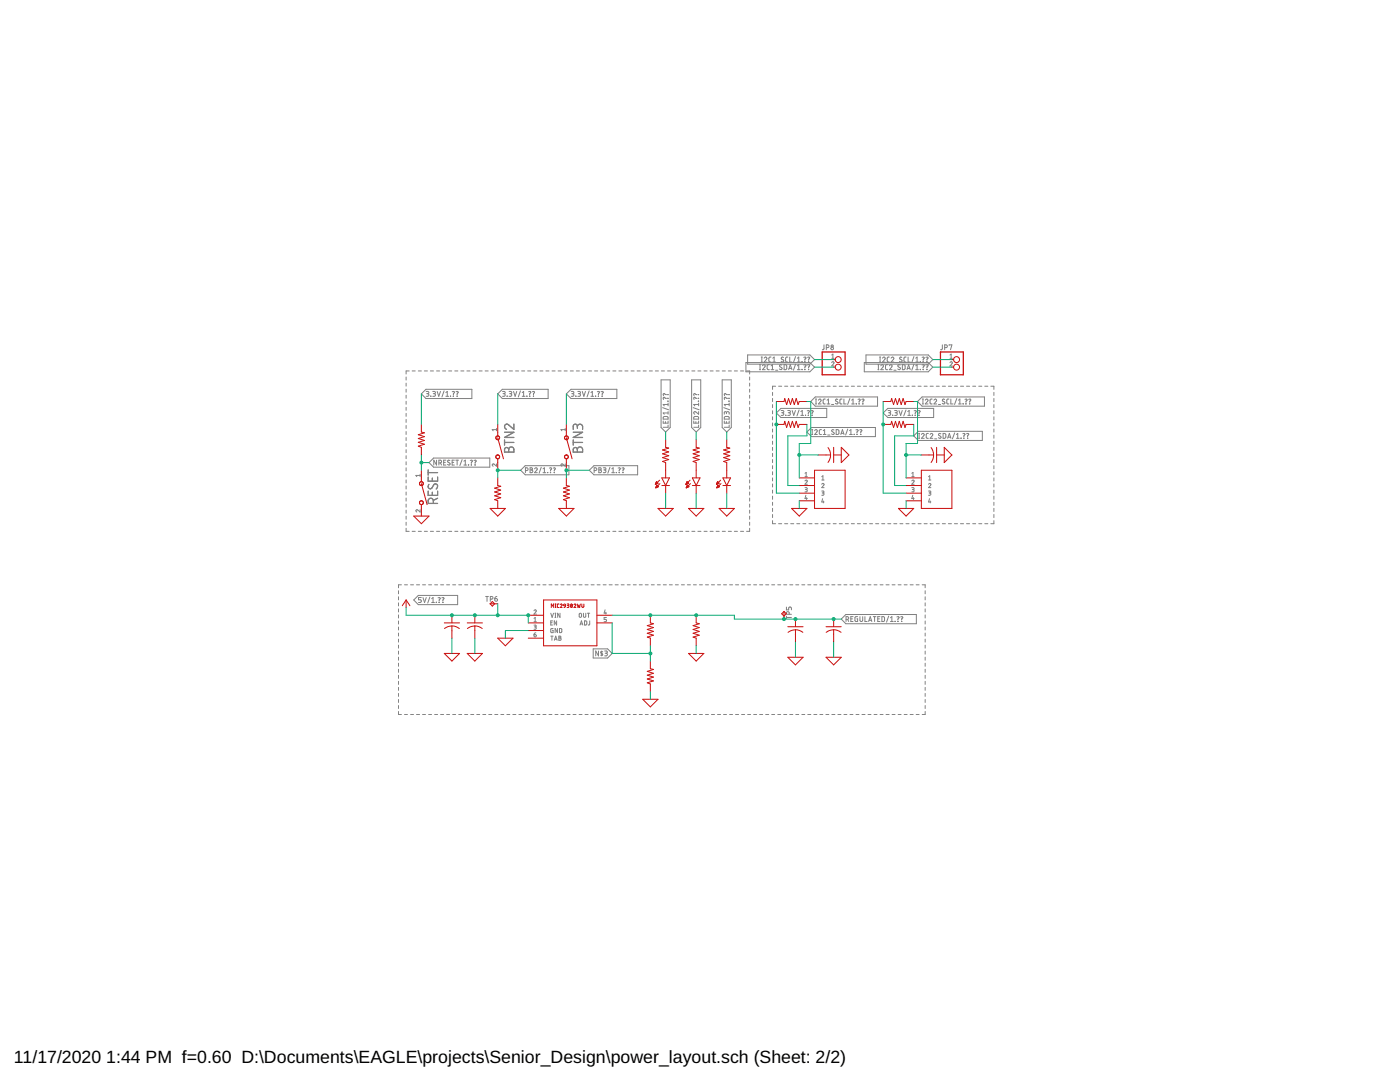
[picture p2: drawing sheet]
<svg xmlns="http://www.w3.org/2000/svg" width="279mm" height="216mm" viewBox="0 0 279 216" stroke-linecap="round" stroke-linejoin="round" font-family="sans-serif">
<defs><g id="words">
<g font-size="3.5">
<text x="2.8" y="212.1">11/17/2020</text>
<text x="21.2" y="212.1">1:44 PM f=0.60 D:\Documents\EAGLE\projects\Senior_Design\power_layout.sch (Sheet: 2/2)</text>
</g>
</g></defs>
<g fill="none" stroke="#808080" stroke-width=".2">
<path d="M81 75.2v.6M81 76.5v.5M81 77.7v.6M81 78.9v.6M81.7 74h-.7v.6M82.3 74h.6M83.5 74h.6M84.1 78.6l.9-.9h9.2v1.8h-9.2zM84.7 74h.6M85 78.1h.5l.1 .2-.1 .2h-.3M85.3 78.5l.3 .3-.1 .2-.5 .1M85.9 74h.6"/>
<path d="M86 79.1h.1M86.4 78.1h.4l.1 .2-.1 .2h-.3M86.6 78.5l.3 .3-.1 .2-.4 .1M87.1 74h.6M87.2 78.1l.4 1 .3-1M88.3 74h.6M88.6 78l-.4 1.2M89 79.1h.5M89 78.3l.3-.2v1M89.5 74h.6M89.9 79.1h.1M90.3 78.2h.4l-.2 .6"/>
<path d="M90.4 79.1h.1M90.8 74h.6M91 78.2h.4l-.2 .6M91.2 79.1h.1M92 74h.6M93.2 74h.6M94.4 74h.6M95.6 74h.6M96.8 74h.6M98 74h.6M99.3 74h.6M99.3 78.6l.9-.9h9.2v1.8h-9.2z"/>
<path d="M100.3 78.1l.5 .1v.2l-.2 .1M100.4 78.5h.2M100.5 74h.6M100.6 78.5l.2 .2v.3l-.5 .1M101.2 79.1h.1M101.6 78.1h.4l.2 .2-.5 .2M101.7 74h.6M101.9 78.5l.2 .2v.3l-.5 .1M102.5 78.1l.3 1 .3-1M102.9 74h.6M103.9 78l-.5 1.2M104.1 74h.6"/>
<path d="M104.2 79.1h.6M104.2 78.3l.3-.2v1M105.1 79.1h.1M105.3 74h.6M105.5 78.2h.4l-.2 .6M105.7 79h.1M106.3 78.2h.4l-.2 .6M106.4 79.1h.1M106.4 79h.1M106.4 79v.1M106.5 74h.6M107.7 74h.7"/>
<path d="M108.9 74h.7M110.2 74h.6M111.4 74h.6M112.6 74h.6M113 78.6l1-.9h9.1v1.8h-9.1zM113.8 74h.6M114 78.1l.5 .1v.2l-.4 .1M114.3 78.5l.2 .2v.3l-.5 .1M114.9 79.1h.1M115 74h.6M115.3 78.1l.5 .1v.2l-.4 .1M115.6 78.5l.2 .2v.3l-.5 .1"/>
<path d="M116.2 78.1l.3 1 .3-1M116.2 74h.6M117.5 74h.6M117.6 78l-.4 1.2M117.9 79.1h.6M117.9 78.3l.3-.2v1M118.7 74h.6M118.9 79h.1M119.2 78.2h.4l-.2 .6M119.4 79h.1M119.9 74h.6M120 78.2h.4l-.2 .6"/>
<path d="M120.1 79.1h.1M121.1 74h.6M122.3 74h.6M123.5 74h.6M124.7 74h.6M125.9 74h.7M127.1 74h.7M128.4 74h.6M129.6 74h.6M130.8 74h.6M131.9 75.8h1.9v9.5l-1 .9-.9-.9zM132 74h.6"/>
<path d="M133 79.5l-.6-.2v.4M133 78.7l-.6-.2v.5M133.2 74h.6M133.3 79.5h.1M133.3 78.7h.1M134.4 74h.6M135.6 74h.6M136.9 74h.6M138 75.8h1.8v9.5l-.9 .9-.9-.9zM138.1 74h.6M139.1 79.5l-.6-.2v.4M139.1 78.7l-.6-.2v.5"/>
<path d="M139.3 74h.6M139.4 79.5h.1M139.4 78.7h.1M140.5 74h.6M141.7 74h.6M142.9 74h.6M144.1 75.8h1.8v9.5l-.9 .9-.9-.9zM144.1 74h.7M145.2 79.5l-.6-.2v.4M145.2 78.7l-.6-.2v.5M145.4 74h.6M145.5 78.7h.1"/>
<path d="M145.5 79.5h.1M146.6 74h.6M147.8 74h.6M148.9 72.3h12.7l1 1-1 .9h-12.7zM149 74h.6v.6M149.2 70.8h12.4l1 1-1 .9h-12.4zM149.6 75.2v.6M149.6 76.5v.5M149.6 77.7v.6M149.6 78.9v.6M151.6 73.8h.2M151.6 72.8h.2"/>
<path d="M151.7 72.8v1M151.9 72.2h.2M151.9 71.2h.2M152 71.2v1M152.2 73a.27 .27 0 0 1 .3-.2 .27 .27 0 0 1 .1 .4l-.4 .6h.5M152.5 71.5a.27 .27 0 0 1 .4-.2 .27 .27 0 0 1 .1 .4l-.5 .5h.6M153.5 72.8h-.3l-.1 .2v.6l.4 .2M153.9 71.2l-.3 .1-.2 .2 .1 .6 .4 .1M153.9 73l.3-.2v1M153.9 73.8h.5M154.2 78.3v.6M154.2 79.5v.6"/>
<path d="M154.2 72.2h.6M154.2 71.5l.3-.3v1M154.8 77.1h-.6v.6M154.8 73.9h.4M155.4 77.1h.6M156 72.9l-.2-.1-.2 .2 .5 .4v.2l-.2 .2-.4-.2M156.4 71.3l-.3-.1-.2 .3 .5 .4v.2l-.2 .1-.3-.1M156.5 72.8l.5 .1v.6l-.2 .2-.3 .1zM156.6 77.1h.6M157.2 71.2l-.3 .1-.1 .2v.6l.4 .1M157.4 73.8l.3-1 .4 1M157.5 73.5h.5"/>
<path d="M157.6 71.2v1h.4M157.8 77.1h.6M158.8 72.7l-.5 1.2M158.8 71.1l-.5 1.2M159 77.1h.6M159.1 73.8h.6M159.1 73l.3-.2v1M159.1 71.5l.3-.3v1M159.1 72.2h.6M160 73.8h.1M160 72.2h.1M160.2 77.1h.6"/>
<path d="M160.4 72.8l.4 .1-.2 .5M160.4 71.3h.4l-.2 .6M160.6 73.8h.1M160.7 72.2h.1M161.2 72.8l.4 .1-.2 .5M161.2 71.3h.4l-.2 .6M161.4 73.8h.1M161.4 72.2h.1M161.4 77.1h.7M162.6 77.1h.7M162.8 79.6h.2M162.9 79.6v1"/>
<path d="M163.3 79.9a.26 .26 0 0 1 .4-.3 .26 .26 0 0 1 .1 .5l-.5 .5h.6M163.9 77.1h.6M164.4 68.8v.9l-.3 .1M164.7 79.6l-.3 .1-.1 .2v.6l.4 .1M164.9 69.4l.4-.1 .1-.4-.5-.1v1M165.1 77.1h.6M165.1 79.9l.2-.3v1M166 72.4l.1-.2 .3 .1v.2l-.4 .5h.5M166 71.5h.5M166 70.8l.2-.1v.8M166.3 77.1h.6M167.2 79.7l-.2-.1-.3 .3 .5 .3v.3l-.2 .1-.3-.1"/>
<path d="M167.5 77.1h.6M168 79.6l-.3 .1-.1 .2v.6l.4 .1M168.4 79.6v1h.5M168.7 77.1h.6M169.6 79.5l-.4 1.2M169.9 77.1h.6M170 79.9l.2-.3v1M171.1 77.1h.6M171.2 79.7h.4l-.2 .6M172 79.7h.4l-.2 .6M172.3 77.1h.6M172.5 72.3h12.8l.9 1-.9 .9h-12.8z"/>
<path d="M172.8 70.8h12.5l.9 1-.9 .9h-12.5zM173.5 77.1h.6M174.8 77.1h.6M175.2 73.8h.2M175.2 72.8h.2M175.3 72.8v1M175.5 72.2h.2M175.5 71.2h.2M175.6 71.2v1M175.8 73a.26 .26 0 0 1 .4-.2 .26 .26 0 0 1 0 .4l-.4 .6h.5M176 77.1h.6M176.1 71.5a.27 .27 0 0 1 .4-.2 .27 .27 0 0 1 .1 .4l-.5 .5h.6"/>
<path d="M177.1 72.8h-.3l-.1 .2v.6l.4 .2M177.2 77.1h.6M177.5 71.2l-.3 .1-.1 .2v.6l.4 .1M177.5 73a.27 .27 0 0 1 .4-.2 .27 .27 0 0 1 .1 .4l-.5 .6h.5M177.8 71.5a.27 .27 0 0 1 .4-.2 .27 .27 0 0 1 .1 .4l-.5 .5h.6M178.4 77.1h.6M178.4 73.9h.4M179.6 77.1h.6M179.6 72.9l-.2-.1-.2 .2 .4 .3 .1 .3-.2 .2-.3-.2M180 71.3l-.3-.1-.2 .3 .5 .4v.2l-.2 .1-.3-.1M180.1 72.8l.5 .1v.6l-.1 .2-.4 .1zM180.8 77.1h.6"/>
<path d="M180.8 71.2l-.3 .1-.1 .2v.6l.4 .1M181 73.8l.3-1 .4 1M181.1 73.5h.5M181.2 71.2v1h.5M182 77.1h.6M182.4 72.7l-.4 1.2M182.4 71.1l-.4 1.2M182.8 73.8h.5M182.8 73l.2-.2v1M182.8 71.5l.2-.3v1M182.8 72.2h.5M183.2 77.1h.6"/>
<path d="M183.6 73.8h.1M183.6 72.2h.1M184 72.8l.4 .1-.2 .5M184 71.3h.4l-.2 .6M184 79.2h12.5v1.8h-12.5l-.9-.9zM184.1 79.6h.2M184.2 79.6v1M184.2 73.8h.1M184.3 72.2h.1M184.4 77.1h.6M184.7 79.9a.27 .27 0 0 1 .3-.3 .27 .27 0 0 1 .1 .5l-.4 .5h.5M184.8 72.8l.4 .1-.2 .5"/>
<path d="M184.8 71.3h.4l-.2 .6M185 73.8h.1M185 72.2h.1M185.6 77.1h.6M186 79.6l-.3 .1-.1 .2v.6l.4 .1M186.4 79.9a.26 .26 0 0 1 .4-.3 .26 .26 0 0 1 0 .5l-.4 .5h.5M186.9 77.1h.6M188.1 68.8v.8l-.1 .2h-.3M188.1 77.1h.6M188.5 69.4l.5-.1v-.4l-.5-.1v1M188.5 79.7l-.2-.1-.2 .3 .5 .4v.2l-.2 .1-.4-.1M189.3 77.1h.6"/>
<path d="M189.4 79.6l-.3 .1-.1 .2v.6l.4 .1M189.4 68.9v-.1h.6l-.3 1M189.6 72.4a.23 .23 0 0 1 .3-.2 .23 .23 0 0 1 .1 .4l-.4 .4h.5M189.6 70.8l.2-.1v.8M189.6 71.5h.5M189.8 79.6v1h.4M190.5 77.1h.6M190.9 79.5l-.4 1.2M191.3 79.9l.3-.3v1M191.7 77.1h.6M192.6 79.7h.4l-.2 .6M192.9 77.1h.6"/>
<path d="M193.3 79.7h.4l-.2 .6M194.1 77.1h.6M195.3 77.1h.6M196.5 77.1h.6M197.7 77.1h.7v.6M198.4 78.3v.6M198.4 79.5v.6M81 80.1v.6M81 81.3v.6M81 82.5v.6M81 83.7v.6M81 84.9v.6"/>
<path d="M81 86.1v.6M81 87.3v.6M81 88.5v.6M81 89.7v.6M81 90.9v.6M81 92.1v.7M81 93.3v.7M81 94.6v.6M81 95.8v.6M81 97v.6M81 98.2v.6M81 99.4v.6"/>
<path d="M83.8 94.9h-.8l.2 .2M83.8 94.6v.5M85.6 92.3l.9-.9h11.2v1.8h-11.2zM87.1 91.8v1l-.5-1v1M87.6 92.4l.5-.1v-.4l-.5-.1v1M87.9 92.4l.2 .4M88.5 92.3h.4M89 91.8h-.5v1h.5M89.8 91.9l-.4-.1-.1 .2 .5 .5v.2l-.2 .1-.3-.1M90.2 92.3h.4M90.7 91.8h-.5v1h.5M91 91.8h.5"/>
<path d="M91.2 91.8v1M92.2 91.7l-.4 1.2M92.6 92.8h.5M92.6 92l.3-.2v1M93.5 92.8h.1M93.9 91.9h.4l-.2 .6M94 92.8h.1M94.6 91.9h.4l-.2 .6M94.8 92.8h.1M99.1 92.6v.4l-.5-.4a.23 .23 0 0 0-.3 .1 .23 .23 0 0 0 .1 .3M99.1 85.7h-.9l.2 .3M99.1 85.5v.5"/>
<path d="M104.8 92.9h8.7v1.8h-8.7l-.9-.9zM104.9 93.9l.4-.1v-.3l-.4-.2v1M105.8 93.3l.5 .2v.2l-.2 .1 .2 .2-.1 .3h-.4zM105.8 93.8h.3M106.7 93.6a.27 .27 0 0 1 .4-.2 .27 .27 0 0 1 0 .4l-.4 .5h.5M108 93.2l-.4 1.2M108.4 94.3h.5M108.4 93.6l.2-.3v1M109.3 94.3h.1M109.6 93.4h.5l-.2 .6M109.8 94.3h.1M109.9 94.3h.1"/>
<path d="M110.4 93.4h.4l-.2 .6M110.6 94.3h.1M112.8 92.6v.4l-.5-.4a.23 .23 0 0 0-.3 .1 .23 .23 0 0 0 .1 .3M112.8 85.7h-.8l.1 .3M112.8 85.5v.5M117.6 93.8l.9-.9h8.8v1.8h-8.8zM118.6 93.9l.5-.1v-.3l-.5-.2v1M119.5 93.3l.5 .2v.2l-.2 .1 .2 .2-.1 .3h-.4zM119.5 93.8h.3M120.4 93.3l.4 .1 .1 .2-.1 .1-.3 .1M120.7 93.8l.2 .1v.3l-.5 .1M121.7 93.2l-.4 1.2"/>
<path d="M122.1 94.3h.5M122.1 93.6l.3-.3v1M123 94.3h.1M123.4 93.4h.4l-.2 .6M123.5 94.3h.1M123.6 94.3h.1M124.1 93.4h.4l-.2 .6M124.3 94.3h.1M124.4 94.3h.1M132.2 81.3l1.2 .5M132.4 84v.4h.9v-.4M132.4 83.2h.8l.1 .4h-.9z"/>
<path d="M132.8 84.1v.3M133.3 80.1h.1M133.3 84.8v.5h-.9M133.3 80.7h-.9l.2 .3M133.3 80.4v.6M133.3 82.1v.6M133.3 82.4h-.9l.2 .3M138.3 81.3l1.2 .5M138.5 84v.4h.9v-.4M138.5 83.2h.8l.1 .4h-.9zM138.9 84.1v.3M139.4 80.1h.1"/>
<path d="M139.4 82.1v.6l-.5-.5a.26 .26 0 0 0-.5 .1 .26 .26 0 0 0 .3 .4M139.4 84.8v.5h-.9M139.4 80.7h-.9l.2 .3M139.4 80.4v.6M144.4 81.3l1.2 .5M144.5 84v.4h1v-.4M144.6 83.2h.8l.1 .4h-1zM145 82.4l.3-.3 .2 .2v.4M145 82.5l-.1-.3-.2-.1-.2 .6M145 84.1v.3M145.5 80h.1M145.5 84.8v.5h-1"/>
<path d="M145.5 80.4v.6M145.5 80.7h-1l.3 .3M149.6 80.1v.6M149.6 81.3v.6M149.6 82.5v.6M149.6 83.7v.6M149.6 84.9v.6M149.6 86.1v.6M149.6 87.3v.6M149.6 88.5v.6M149.6 89.7v.6M149.6 90.9v.6"/>
<path d="M149.6 92.1v.7M149.6 93.3v.7M149.6 94.6v.6M149.6 95.8v.6M149.6 97v.6M149.6 98.2v.6M149.6 99.4v.6M154.2 80.7v.6M154.2 82v.6M154.2 83.2v.6M154.2 84.4v.6M154.2 85.6v.6"/>
<path d="M154.2 86.8v.6M154.2 88v.7M154.2 89.3v.6M154.2 90.5v.6M154.2 91.7v.6M154.2 92.9v.6M154.2 94.1v.6M154.2 95.4v.6M154.2 96.6v.6M154.2 97.8v.6M154.2 99v.6M155.9 81.5h9.1v1.8h-9.1l-1-.9z"/>
<path d="M155.9 81.9l.4 .1 .1 .1-.1 .2-.3 .1M156.2 82.4l.2 .1v.3l-.5 .1M156.8 82.9h.1M157.2 81.9l.4 .1 .2 .1-.2 .2-.3 .1M157.5 82.4l.2 .1v.3l-.5 .1M158.1 81.9l.3 1 .3-1M159.5 81.8l-.5 1.2M159.8 82.1l.3-.2v1M159.8 82.9h.6M160.7 96l.1-.2 .3 .1v.2l-.4 .5h.4M160.7 97.3h.2l.2 .2-.1 .2h-.3M160.7 94.4l.2-.1v.8"/>
<path d="M160.7 95.1h.4M160.7 82.9h.1M160.8 98.8l-.1 .7h.4M160.9 97.7l.2 .1v.2l-.4 .1M161 99.3v.4M161 86.2l.9-.9h12.8v1.8h-12.8zM161.1 82h.4l-.2 .6M161.4 82.8h.1M161.8 80.1l.9-.9h12.4v1.8h-12.4zM161.9 82h.4l-.2 .6M162 85.7h.2M162 86.7h.2"/>
<path d="M162.1 82.8h.1M162.1 85.7v1M162.6 85.9a.26 .26 0 0 1 .4-.2 .26 .26 0 0 1 0 .5l-.4 .5h.5M162.8 80.6h.2M163.9 85.7l-.3 .1-.1 .1v.7l.4 .1M164 96.6a.22 .22 0 0 1 .3-.1 .22 .22 0 0 1 .1 .3l-.4 .5h.5M164 98h.4l.1 .2-.1 .1-.3 .1M164 95.1l.2-.2v.9M164 95.8h.5M164.2 99.5l-.2 .7h.5M164.2 98.4l.2 .1v.2l-.4 .1M164.3 86.7h.5"/>
<path d="M164.3 85.9l.3-.2v1M164.3 100v.4M165.1 80.6h.5M165.2 86.8h.4M165.9 80.7h.5M166.4 85.8l-.2-.1-.2 .2 .5 .5v.2l-.2 .1-.4-.1M166.9 85.7l.5 .2v.5l-.1 .3h-.4zM167.8 86.7l.3-1 .3 1M167.9 86.5h.5M169.2 85.6l-.4 1.2M169.5 86.7h.6M169.5 85.9l.3-.2v1"/>
<path d="M170 80.6h.5M170.5 86.7h.1M170.8 85.8h.4l-.2 .6M170.9 80.6h.1M171 86.7h.1M171.4 80.6h.1M171.6 85.8h.4l-.2 .6M171.8 86.7h.1M172.2 80.6h.1M176.3 82.4l.9-.9h9.1v1.8h-9.1zM177.2 81.9l.5 .1v.3l-.4 .1M177.5 82.4l.2 .1v.3l-.5 .1"/>
<path d="M178.1 82.9h.1M178.5 81.9l.5 .1v.3l-.4 .1M178.8 82.4l.2 .1v.3l-.5 .1M179.4 81.9l.3 1 .4-1M180.8 81.8l-.4 1.2M181.2 82.9h.5M181.2 82.1l.2-.2v1M182 96a.23 .23 0 0 1 .3-.2 .23 .23 0 0 1 .1 .4l-.4 .4h.4M182 97.3l.4 .1v.3h-.3M182 95.1h.4M182 94.4l.2-.1v.8M182.1 82.9h.1"/>
<path d="M182.2 98.8l-.2 .7h.4M182.2 97.7l.2 .1v.2l-.4 .1M182.3 99.3v.4M182.4 87l.9-.9h12.7v1.8h-12.7zM182.4 82h.4l-.2 .6M182.6 82.9h.1M183.2 82h.4l-.2 .6M183.3 87.5h.2M183.3 86.5h.2M183.4 82.8h.1M183.4 86.5v1M183.9 86.7a.27 .27 0 0 1 .4-.2 .27 .27 0 0 1 .1 .4l-.5 .6h.5"/>
<path d="M184.1 80.6h.2M185.3 86.5h-.3l-.2 .2 .1 .7 .4 .1M185.3 96.6a.23 .23 0 0 1 .3-.1 .23 .23 0 0 1 .1 .3l-.4 .5h.5M185.3 98l.5 .1-.1 .2-.3 .1M185.3 95.8h.5M185.3 95.1l.2-.2v.9M185.5 99.5l-.2 .7h.5M185.5 98.4l.3 .1v.2l-.5 .1M185.6 86.7a.26 .26 0 0 1 .4-.2 .26 .26 0 0 1 .1 .4l-.5 .6h.6M185.7 100v.4M186.5 87.6h.4M187.3 80.7h.4"/>
<path d="M187.8 86.6l-.3-.1-.2 .2 .5 .4v.3l-.2 .1-.3-.2M188.2 86.5l.5 .2 .1 .5-.2 .2-.4 .1zM189.1 87.5l.4-1 .3 1M189.2 87.2h.5M190.5 86.4l-.4 1.2M190.9 87.5h.5M190.9 86.7l.2-.2v1M191.3 80.6h.5M191.8 87.5h.1M192.2 86.6h.4l-.2 .5M192.2 80.6h.1M192.3 87.5h.1"/>
<path d="M192.7 80.6h.1M192.9 86.6h.4l-.2 .5M193.1 87.5h.1M193.5 80.6h.1M198.4 80.7v.6M198.4 82v.6M198.4 83.2v.6M198.4 84.4v.6M198.4 85.6v.6M198.4 86.8v.6M198.4 88v.7M198.4 89.3v.6"/>
<path d="M198.4 90.5v.6M198.4 91.7v.6M198.4 92.9v.6M198.4 94.1v.6M198.4 95.4v.6M198.4 96.6v.6M198.4 97.8v.6M198.4 99v.6M79.5 117.9v.6M79.5 119.1v.6M80.1 116.7h-.6v.6M80.7 116.7h.6"/>
<path d="M81 100.6v.6M81 101.8v.6M81 103v.6M81 104.2v.6M81 105.4v.6h.7M81.9 116.7h.6M82.3 106h.6M82.6 119.7l.9-.9h7.8v1.8h-7.8zM83.1 116.7h.6M83.5 106h.6M83.8 101.7v.5l-.4-.4a.23 .23 0 0 0-.4 0 .23 .23 0 0 0 .2 .4M84.1 119.2h-.6v.5h.5l.1 .2-.1 .3h-.5"/>
<path d="M84.3 116.7h.6M84.4 119.2l.3 1 .4-1M84.7 106h.6M85.5 116.7h.6M85.8 119.1l-.4 1.2M85.9 106h.6M86.1 119.5l.3-.3v1M86.7 116.7h.6M87.1 106h.6M87.4 119.3h.4l-.1 .6M87.9 116.7h.6M88.2 119.3h.4l-.2 .6"/>
<path d="M88.3 106h.6M89.1 116.7h.6M89.5 106h.6M90.3 116.7h.6M90.8 106h.6M91.5 116.7h.6M92 106h.6M92.7 116.7h.6M93.2 106h.6M93.9 116.7h.7M94.4 106h.6M95.1 116.7h.6"/>
<path d="M95.6 106h.6M96.4 116.7h.5M96.8 106h.6M96.9 119h.6M97.2 119v1M97.5 116.7h.6M97.9 119.5l.4-.1v-.3l-.4-.1v1M98 106h.6M98.7 119.4h.4a.27 .27 0 0 1 .2 .3 .27 .27 0 0 1-.3 .3 .27 .27 0 0 1-.3-.3zM98.7 116.7h.7M99.2 119l-.3 .1-.2 .3M99.3 106h.6"/>
<path d="M99.9 116.7h.6M100.5 106h.6M101.2 116.7h.5M101.7 106h.6M102.3 116.7h.7M102.9 106h.6M103.5 116.7h.7M104.1 106h.6M104.8 116.7h.5M105.3 106h.6M106 116.7h.6M106.5 106h.6"/>
<path d="M107.1 116.7h.7M107.7 106h.7M108.4 116.7h.6M108.9 106h.7M109.6 116.7h.6M110.2 106h.6M110.8 116.7h.6M111.4 106h.6M112 116.7h.6M112.6 106h.6M113.2 116.7h.6M113.8 106h.6"/>
<path d="M114.4 116.7h.6M115 106h.6M115.6 116.7h.6M116.2 106h.6M116.8 116.7h.6M117.5 106h.6M118 116.7h.6M118.7 106h.6M119.2 116.7h.6M119.9 106h.6M120.4 116.7h.6M121.1 106h.6"/>
<path d="M121.6 116.7h.6M122.3 106h.6M122.8 116.7h.6M123.5 106h.6M124 116.7h.6M124.7 106h.6M125.2 116.7h.6M125.9 106h.7M126.4 116.7h.6M127.1 106h.7M127.6 116.7h.6M128.4 106h.6"/>
<path d="M128.8 116.7h.6M129.6 106h.6M130 116.7h.6M130.8 106h.6M131.2 116.7h.6M132 106h.6M132.4 116.7h.6M133.2 106h.6M133.6 116.7h.6M134.4 106h.6M134.8 116.7h.6M135.6 106h.6"/>
<path d="M136 116.7h.6M136.9 106h.6M137.2 116.7h.6M138.1 106h.6M138.4 116.7h.6M139.3 106h.6M139.6 116.7h.6M140.5 106h.6M140.8 116.7h.6M141.7 106h.6M142 116.7h.6M142.9 106h.6"/>
<path d="M143.2 116.7h.6M144.1 106h.7M144.4 116.7h.6M145.4 106h.6M145.6 116.7h.6M146.6 106h.6M146.8 116.7h.6M147.8 106h.6M148 116.7h.6M149.2 116.7h.6M149.6 100.6v.6M149.6 101.8v.6"/>
<path d="M149.6 103v.6M149.6 104.2v.6M149.6 105.4v.6h-.6M150.4 116.7h.6M151.6 116.7h.6M152.8 116.7h.6M154 116.7h.6M154.2 100.2v.6M154.2 101.4v.7M154.2 102.7v.6M154.2 103.9v.6h.6M155.2 116.7h.6"/>
<path d="M155.4 104.5h.6M156.4 116.7h.6M156.6 104.5h.6M157.6 116.7h.6M157.8 104.5h.6M158.8 116.7h.6M159 104.5h.6M160 116.7h.6M160.2 104.5h.6M161.2 116.7h.6M161.4 104.5h.7M162.4 116.7h.6"/>
<path d="M162.6 104.5h.7M163.6 116.7h.6M163.9 104.5h.6M164.8 116.7h.6M165.1 104.5h.6M166 116.7h.6M166.3 104.5h.6M167.2 116.7h.6M167.5 104.5h.6M168.4 116.7h.6M168.7 104.5h.6M169.6 116.7h.6"/>
<path d="M169.9 104.5h.6M170.8 116.7h.6M171.1 104.5h.6M172 116.7h.6M172.3 104.5h.6M173.2 116.7h.6M173.5 104.5h.6M174.4 116.7h.6M174.8 104.5h.6M175.6 116.7h.6M176 104.5h.6M176.8 116.7h.6"/>
<path d="M177.2 104.5h.6M178 116.7h.6M178.4 104.5h.6M179.2 116.7h.6M179.6 104.5h.6M180.4 116.7h.6M180.8 104.5h.6M181.6 116.7h.6M182 104.5h.6M182.8 116.7h.6M183.2 104.5h.6M184 116.7h.6v.6"/>
<path d="M184.4 104.5h.6M184.6 117.9v.6M184.6 119.1v.6M185.6 104.5h.6M186.9 104.5h.6M188.1 104.5h.6M189.3 104.5h.6M190.5 104.5h.6M191.7 104.5h.6M192.9 104.5h.6M194.1 104.5h.6M195.3 104.5h.6"/>
<path d="M196.5 104.5h.6M198.4 100.2v.6M198.4 101.4v.7M198.4 102.7v.6M198.4 103.9v.6h-.7M79.5 120.3v.6M79.5 121.5v.6M79.5 122.7v.6M79.5 123.9v.6M79.5 125.1v.6M79.5 126.3v.6M79.5 127.5v.6"/>
<path d="M79.5 128.7v.6M79.5 129.9v.6M79.5 131.1v.6M79.5 132.3v.6M79.5 133.5v.7M79.5 134.7v.7M79.5 136v.6M79.5 137.2v.6M79.5 138.4v.6M79.5 139.6v.6M86.1 120.2h.6M87.1 120.2h.1"/>
<path d="M87.6 120.2h.1M88.4 120.2h.1M106.6 121.9l.1-.2 .3 .1v.2l-.4 .5h.4M106.6 124.7l.3 .1 .1 .1-.3 .2M106.6 126.6h.2l.2 .2M106.6 126.6l.1 .5h.2l.1-.2M106.6 123.4l.2-.2v.9M106.6 124.1h.4M106.8 125.1l.2 .1v.3l-.4 .1M106.9 126.3l-.2 .1-.1 .2M107 126.8v.1M109.9 124.2h.3"/>
<path d="M109.9 122.4l.3 .8 .3-.8M109.9 126.9h.5M110.2 126.9v.9M110.3 123.9h-.4v.8h.4M110.4 125.4l-.5 .1 .1 .7h.4v-.4h-.2M110.6 127.8l.3-.9 .3 .9M110.7 127.6h.4M110.7 123.2h.2M110.7 122.4h.2M110.8 122.4v.8M111.1 123.9v.8l-.5-.8v.8M111.3 125.4v.8l-.5-.8v.8"/>
<path d="M111.5 126.9l.4 .1v.2l-.1 .1 .2 .1-.1 .3-.4 .1zM111.5 127.3h.3M111.7 125.4l.4 .1-.1 .7h-.3zM111.8 122.4v.8l-.5-.8v.8M115.7 122.4h.2l.2 .2-.2 .6-.3-.1zM115.8 124.7l.2-.8 .3 .8M115.8 124.5h.4M116.4 122.4l.1 .7 .2 .1 .2-.2v-.6M116.6 123.9l.5 .1-.1 .7h-.4zM117.2 122.4h.5M117.5 122.4v.8M117.7 123.9v.7l-.3 .1"/>
<path d="M118.4 129.5h2.9l.9 .9-.9 .9h-2.9zM119.4 129.9v1l-.5-1v1M120.1 129.9v1M120.3 130.1l-.4-.1v.2l.4 .4-.4 .1M120.7 129.9l.5 .1v.2l-.4 .1M120.8 121.7l-.2 .6h.4M120.9 122.2v.3M120.9 130.3l.3 .4-.1 .2h-.4M121 123.2h-.4v.4h.3l.1 .2-.1 .2-.3 .1M157 121.1v.6h.4v-.5l.2-.1 .3 .1v.5M157 123.2h.9M157 123v.5"/>
<path d="M157.5 122.6v-.4l-.4-.1-.1 .5h.9M167.9 123.5l.9-.9h14.1v1.9h-14.1zM168.8 123.6l.5-.1v-.4l-.5-.1v1M169.2 123.6l.2 .4M169.8 123.5h.3M170.2 123h-.4v1h.4M171.2 123l-.6 .1 .1 .9h.5v-.5h-.2M171.6 123v.9l.2 .1h.3l.1-.2v-.8M172.6 123v1h.5M173.4 124l.3-1 .3 1M173.4 123.8h.5M174.3 123h.5"/>
<path d="M174.5 123v1M175.2 123.5h.3M175.6 123h-.4v1h.4M176 123l.5 .1v.9h-.5zM177.4 122.9l-.5 1.2M177.7 124h.6M177.7 123.3l.3-.3v1M178.6 124h.1M179 123.1h.4l-.2 .6M179.2 124h.1M179.7 123.1h.4l-.1 .6M179.9 124h.1"/>
<path d="M184.6 120.3v.6M184.6 121.5v.6M184.6 122.7v.6M184.6 123.9v.6M184.6 125.1v.6M184.6 126.3v.6M184.6 127.5v.6M184.6 128.7v.6M184.6 129.9v.6M184.6 131.1v.6M184.6 132.3v.6M184.6 133.5v.7"/>
<path d="M184.6 134.7v.7M184.6 136v.6M184.6 137.2v.6M184.6 138.4v.6M184.6 139.6v.6M79.5 140.8v.6M79.5 142v.6h.6M80.7 142.6h.6M81.9 142.6h.6M83.1 142.6h.6M84.3 142.6h.6M85.5 142.6h.6"/>
<path d="M86.7 142.6h.6M87.9 142.6h.6M89.1 142.6h.6M90.3 142.6h.6M91.5 142.6h.6M92.7 142.6h.6M93.9 142.6h.7M95.1 142.6h.6M96.4 142.6h.5M97.5 142.6h.6M98.7 142.6h.7M99.9 142.6h.6"/>
<path d="M101.2 142.6h.5M102.3 142.6h.7M103.5 142.6h.7M104.8 142.6h.5M106 142.6h.6M107.1 142.6h.7M108.4 142.6h.6M109.6 142.6h.6M110.8 142.6h.6M112 142.6h.6M113.2 142.6h.6M114.4 142.6h.6"/>
<path d="M115.6 142.6h.6M116.8 142.6h.6M118 142.6h.6M119.2 142.6h.6M120.4 142.6h.6M121.6 142.6h.6M122.8 142.6h.6M124 142.6h.6M125.2 142.6h.6M126.4 142.6h.6M127.6 142.6h.6M128.8 142.6h.6"/>
<path d="M130 142.6h.6M131.2 142.6h.6M132.4 142.6h.6M133.6 142.6h.6M134.8 142.6h.6M136 142.6h.6M137.2 142.6h.6M138.4 142.6h.6M139.6 142.6h.6M140.8 142.6h.6M142 142.6h.6M143.2 142.6h.6"/>
<path d="M144.4 142.6h.6M145.6 142.6h.6M146.8 142.6h.6M148 142.6h.6M149.2 142.6h.6M150.4 142.6h.6M151.6 142.6h.6M152.8 142.6h.6M154 142.6h.6M155.2 142.6h.6M156.4 142.6h.6M157.6 142.6h.6"/>
<path d="M158.8 142.6h.6M160 142.6h.6M161.2 142.6h.6M162.4 142.6h.6M163.6 142.6h.6M164.8 142.6h.6M166 142.6h.6M167.2 142.6h.6M168.4 142.6h.6M169.6 142.6h.6M170.8 142.6h.6M172 142.6h.6"/>
<path d="M173.2 142.6h.6M174.4 142.6h.6M175.6 142.6h.6M176.8 142.6h.6M178 142.6h.6M179.2 142.6h.6M180.4 142.6h.6M181.6 142.6h.6M182.8 142.6h.6M184.6 140.8v.6M184.6 142v.6h-.6"/>
<circle cx="166.1" cy="69.5" r=".28"/>
<circle cx="166.1" cy="69" r=".21"/>
</g>
<g fill="none" stroke="#808080" stroke-width=".23">
<path d="M85.4 93.8v1M85.4 95.2v.8h1.9v-.8M85.4 98v.8h1.9v-.8M85.4 94.3h1.9M85.6 96.6a.47 .47 0 0 0-.1 .8 .47 .47 0 0 0 .7-.1l.4-.5a.47 .47 0 0 1 .7-.1 .47 .47 0 0 1-.1 .7l-.1 .2M86.3 95.4v.6M86.3 98.2v.6M87.3 99.4l-.8 .4M100.7 87.8v1M100.7 88.3h1.9M100.7 86.3h1.9l-1.9 1h1.9M100.8 89.4l.5-.1 .2 .4a.52 .52 0 0 1 .5-.5 .52 .52 0 0 1 .6 .5v.5h-1.9z"/>
<path d="M101.5 89.7v.5M102.6 84.6v1.1l-1.1-.9a.52 .52 0 0 0-.8 .1 .52 .52 0 0 0 .4 .8M114.4 88.3h1.9M114.4 86.3h1.9l-1.9 1h1.9M114.4 87.8v1M114.5 89.4l.5-.1 .2 .4a.52 .52 0 0 1 .5-.5 .52 .52 0 0 1 .6 .5v.5h-1.9zM115.2 85.2a.52 .52 0 0 1 .5-.6 .52 .52 0 0 1 .6 .6v.5M115.2 85.5v-.5a.41 .41 0 0 0-.4-.4 .41 .41 0 0 0-.4 .4v.7M115.2 89.7v.5M86.5 100.5v-.6a.52 .52 0 0 0-.5-.5 .52 .52 0 0 0-.6 .5v.6h1.9"/>
</g>
<g fill="none" stroke="#c90d0c" stroke-width=".2">
<path d="M166.4 71.8h.3M166.4 73.3h.3M190 71.8h.3M190 73.3h.3M84.1 84.7v1.5l.6 .2-1.2 .3 1.2 .4-1.2 .4 1.2 .4-1.2 .4 1.2 .3-1.2 .4 .6 .3v1.5M84.1 93.8v2.3M84.1 96.5l1.1 4.2M99.3 95.4v1.5l.6 .1-1.2 .4 1.2 .4-1.2 .4 1.2 .4-1.2 .3 1.2 .4-1.2 .4 .6 .2v1.6M99.3 84.7v2.3M99.3 91.5v2.3M99.3 87.4l1.2 4.1M113 95.4v1.5l.6 .1-1.2 .4 1.2 .4-1.2 .4 1.2 .4-1.2 .3 1.2 .4-1.2 .4 .6 .2v1.6"/>
<path d="M113 84.7v2.3M113 91.5v2.3M113 87.4l1.2 4.1M130.8 96.6v.1M130.8 96.6h.1M130.8 96.5h.3M130.9 96.5h.3M130.9 97.3h.1M130.9 96.4h.4M130.9 97.2h.2M130.9 96.3h.3M130.9 97.2h.3"/>
<path d="M131 96.2h.1M131 97.1h.4M131 97h.3M131 96.9h.2M131.1 96.9h.1M131.1 96.8l-.2 .5M131.1 96.8l.3 .3-.5 .2M131.1 96.8h.1M131.3 96.4l-.3-.3-.2 .5M131.3 96.4l-.5 .2M131.6 95.8l-.8 .8M131.7 96.5l-.8 .8"/>
<path d="M132.1 95.4h1.5l-.8 1.5zM132.1 96.9h1.5M132.8 87.7v1.6l.7 .1-1.3 .4 1.3 .4-1.3 .4 1.3 .3-1.3 .4 1.3 .4-1.3 .4 .6 .2v3.1M132.8 96.9v1.5M136.9 96.6v.1M136.9 96.6h.1M136.9 96.5h.3M137 96.5h.3M137 97.3h.1M137 96.4h.4M137 97.2h.2M137 96.3h.3"/>
<path d="M137 97.2h.3M137.1 96.2h.1M137.1 97.1h.4M137.1 97h.3M137.1 96.9h.2M137.2 96.9h.1M137.2 96.8h.1M137.2 96.8l-.3 .5M137.2 96.8l.3 .3-.6 .2M137.4 96.4l-.3-.3-.2 .5M137.4 96.4l-.5 .2M137.7 95.8l-.8 .8"/>
<path d="M137.8 96.5l-.9 .8M138.2 96.9h1.5M138.2 95.4h1.5l-.8 1.5zM138.9 87.7v1.6l.7 .1-1.3 .4 1.3 .4-1.3 .4 1.3 .3-1.3 .4 1.3 .4-1.3 .4 .6 .2v3.1M138.9 96.9v1.5M143 96.6v.1M143 96.6h.1M143 96.5h.3M143 96.5h.4M143.1 97.3h.1M143.1 96.4h.4M143.1 97.2h.2"/>
<path d="M143.1 96.4h.3M143.1 97.2h.3M143.1 96.3h.3M143.2 96.2h.1M143.2 97.1h.4M143.2 97.1h.3M143.2 97h.3M143.2 96.9h.2M143.3 96.8h.1M143.3 96.8l-.3 .5M143.3 96.8l.3 .3-.6 .2M143.5 96.4l-.3-.3-.2 .5"/>
<path d="M143.5 96.4l-.5 .2M143.8 95.8l-.8 .8M143.9 96.5l-.9 .8M144.3 96.9h1.5M144.3 95.4h1.5l-.8 1.5zM145 87.7v1.6l.6 .1-1.2 .4 1.2 .4-1.2 .4 1.2 .3-1.2 .4 1.2 .4-1.2 .4 .6 .2v3.1M145 96.9v1.5M154.9 80.1h1.6l.1-.6 .4 1.2 .4-1.2 .4 1.2 .3-1.2 .4 1.2 .4-1.2 .4 1.2 .2-.6h1.5M154.9 84.7h1.6l.1-.6 .4 1.2 .4-1.2 .4 1.2 .3-1.2 .4 1.2 .4-1.2 .4 1.2 .2-.6h1.5M159.5 96.9h3.1M159.5 95.4h3.1M159.5 98.4h3.1"/>
<path d="M159.5 99.9h3.1M162.6 93.8h6.1v7.7h-6.1zM163.3 90.8h2.5M165.2 89.3l.4 .7 .2 .8M165.8 90.8l-.2 .8-.4 .7M166.4 89.3v3M166.4 90.8h1.5M167.9 89.3l1.5 1.5-1.5 1.5zM176.3 80.1h1.5l.1-.6 .4 1.2 .4-1.2 .4 1.2 .4-1.2 .4 1.2 .3-1.2 .4 1.2 .2-.6h1.6M176.3 84.7h1.5l.1-.6 .4 1.2 .4-1.2 .4 1.2 .4-1.2 .4 1.2 .3-1.2 .4 1.2 .2-.6h1.6M180.8 96.9h3.1M180.8 95.4h3.1"/>
<path d="M180.8 98.4h3.1M180.8 99.9h3.1M183.9 93.8h6.1v7.7h-6.1zM185.8 89.3l.4 .7 .1 .8h-2.4M186.3 90.8l-.1 .8-.4 .7M186.9 90.8h1.5M186.9 89.3v3M188.4 89.3l1.6 1.5-1.6 1.5zM81 119.7l.8 1.2M81 119.7l-.7 1.2M81 119.7v1.5M82.6 103h3l-1.5 1.5z"/>
<path d="M84.1 100.7v2.3M97.8 101.5h3.1l-1.6 1.5zM108.5 119.7h10.6v9.2h-10.6zM111.5 101.5h3.1l-1.6 1.5zM131.3 101.5h3.1l-1.6 1.5zM137.4 101.5h3.1l-1.6 1.5zM143.5 101.5h3.1l-1.6 1.5zM158 101.5h3l-1.5 1.5zM179.3 101.5h3.1l-1.6 1.5zM88.7 124.3h3M88.7 130.4h3l-1.5 1.5zM90.2 124.9l.8 .1 .7 .4"/>
<path d="M90.2 124.9l-.8 .1-.7 .4M90.2 122.8v1.5M90.2 124.9v2.4M93.2 124.3h3.1M93.2 130.4h3.1l-1.5 1.5zM94.8 124.9l.7 .1 .7 .4M94.8 124.9l-.8 .1-.7 .4M94.8 122.8v1.5M94.8 124.9v2.4M97.8 120.5l.5-.5 .4 .5-.4 .4zM97.8 120.5h1.5M99.3 127.3h3.1l-1.5 1.6z"/>
<path d="M105.4 124.3h3.1M105.4 122.8h3.1M105.4 125.8h3.1M105.4 127.3h3.1M110 121.2v-.7l.3 .4 .2-.4v.7M110.8 121.2h.2M110.8 120.5h.2M110.9 120.5v.7M111.5 120.5l-.3 .2 .1 .4 .2 .1M111.8 120.7a.2 .2 0 0 1 .3-.2 .2 .2 0 0 1 0 .3l-.3 .4h.4M112.5 120.6h.4v.3l-.4-.1zM112.9 120.9l-.3 .3"/>
<path d="M113.2 120.5l.4 .1-.1 .2h-.3M113.4 120.8l.1 .1v.2l-.3 .1M114 120.5a.33 .33 0 0 1 .3 .4 .33 .33 0 0 1-.3 .3l-.1-.3zM114.2 120.7l-.3 .4M114.6 120.7l.2-.2 .1 .1-.3 .6h.3M115.2 120.5l.2 .7 .1-.4 .2 .4 .1-.7M116.1 120.5v.6l.2 .1 .2-.2v-.5M119.1 124.3h3.1M119.1 122.8h3.1M128.3 139.5h3l-1.5 1.6zM129.8 131.9v1.5l.6 .2-1.2 .4 1.2 .3-1.2 .4 1.2 .4-1.2 .4 1.2 .4-1.2 .3 .6 .3v1.5M129.8 122.8v1.5l.6 .2-1.2 .3 1.2 .4-1.2 .4 1.2 .4-1.2 .4 1.2 .3-1.2 .4 .6 .2v1.6"/>
<path d="M137.4 130.4h3.1l-1.6 1.5zM138.9 122.8v1.5l.7 .2-1.3 .3 1.3 .4-1.3 .4 1.3 .4-1.3 .4 1.3 .3-1.3 .4 .6 .2v1.6M156 122.5l.5-.5 .4 .5-.4 .4zM156.5 122v1.5M157.2 125.1h3.1M157.2 131.1h3.1l-1.6 1.6zM158.7 125.7l.8 .1 .7 .4M158.7 125.7l-.7 .1-.7 .4M158.7 123.5v1.6M158.7 125.7v2.4M164.8 125.1h3.1M164.8 131.1h3.1l-1.5 1.6z"/>
<path d="M166.4 125.7l.8 .1 .7 .4M166.4 125.7l-.8 .1-.7 .4M166.4 123.5v1.6M166.4 125.7v2.4"/>
<circle cx="167.3" cy="71.8" r=".59"/>
<circle cx="167.3" cy="73.3" r=".59"/>
<circle cx="190.9" cy="73.3" r=".59"/>
<circle cx="190.9" cy="71.8" r=".59"/>
<circle cx="84.1" cy="96.5" r=".39"/>
<circle cx="99.3" cy="91.2" r=".38"/>
<circle cx="99.3" cy="87.4" r=".38"/>
<circle cx="113" cy="91.2" r=".38"/>
<circle cx="113" cy="87.4" r=".38"/>
<circle cx="84.1" cy="100.3" r=".39"/>
</g>
<path d="M164.1 70.2h4.6v4.6h-4.6zM187.7 70.2h4.6v4.6h-4.6z" fill="none" stroke="#c90d0c" stroke-width=".25"/>
<g fill="none" stroke="#0dab76" stroke-width=".2">
<path d="M84.1 78.6v6.1M99.3 78.6v6.1M113 78.6v6.1M162.6 73.3h3.8M162.6 71.8h3.8M186.2 73.3h3.8M186.2 71.8h3.8M84.1 90.8v3M84.1 92.3h1.5M103.9 93.8h-4.6v1.6M117.6 93.8h-4.6v1.6M132.8 86.2v1.5"/>
<path d="M132.8 98.4v3.1M138.9 86.2v1.5M138.9 98.4v3.1M145 86.2v1.5M145 98.4v3.1M154.9 80.1v18.3h4.6M159.5 99.9v1.6M159.5 90.8h3.8M161 80.1h.8v8.4h-2.3v6.9M161 84.7v2.3h-3.8v9.9h2.3M176.3 80.1v18.3h4.5M180.8 99.9v1.6"/>
<path d="M180.8 90.8h3.1M182.4 80.1h.7v8.4h-2.3v6.9M182.4 84.7v2.3h-3.9v9.9h2.3M81 121.2v1.6h24.4v1.5M90.2 127.3v3.1M94.8 127.3v3.1M99.3 120.5v2.3M105.4 125.8h-4.5v1.5M122.2 124.3v6.1h7.6M122.2 122.8h24.4v.7h21.3M129.8 128.9v3M129.8 138v1.5"/>
<path d="M138.9 128.9v1.5M158.7 128.1v3M166.4 128.1v3"/>
</g>
<g fill="#0dab76" stroke="#0dab76" stroke-width=".2">
<circle cx="129.8" cy="130.4" r=".3"/>
<circle cx="90.2" cy="122.8" r=".3"/>
<circle cx="94.8" cy="122.8" r=".3"/>
<circle cx="99.3" cy="122.8" r=".3"/>
<circle cx="105.4" cy="122.8" r=".3"/>
<circle cx="159.5" cy="90.8" r=".3"/>
<circle cx="180.8" cy="90.8" r=".3"/>
<circle cx="99.3" cy="93.8" r=".3"/>
<circle cx="113" cy="93.8" r=".3"/>
<circle cx="154.9" cy="84.7" r=".3"/>
<circle cx="176.3" cy="84.7" r=".3"/>
<circle cx="129.8" cy="122.8" r=".3"/>
<circle cx="138.9" cy="122.8" r=".3"/>
<circle cx="158.7" cy="123.5" r=".3"/>
<circle cx="166.4" cy="123.5" r=".3"/>
<circle cx="156.5" cy="123.5" r=".3"/>
<circle cx="84.1" cy="92.3" r=".3"/>
</g>
<use href="#words"/>
</svg>
